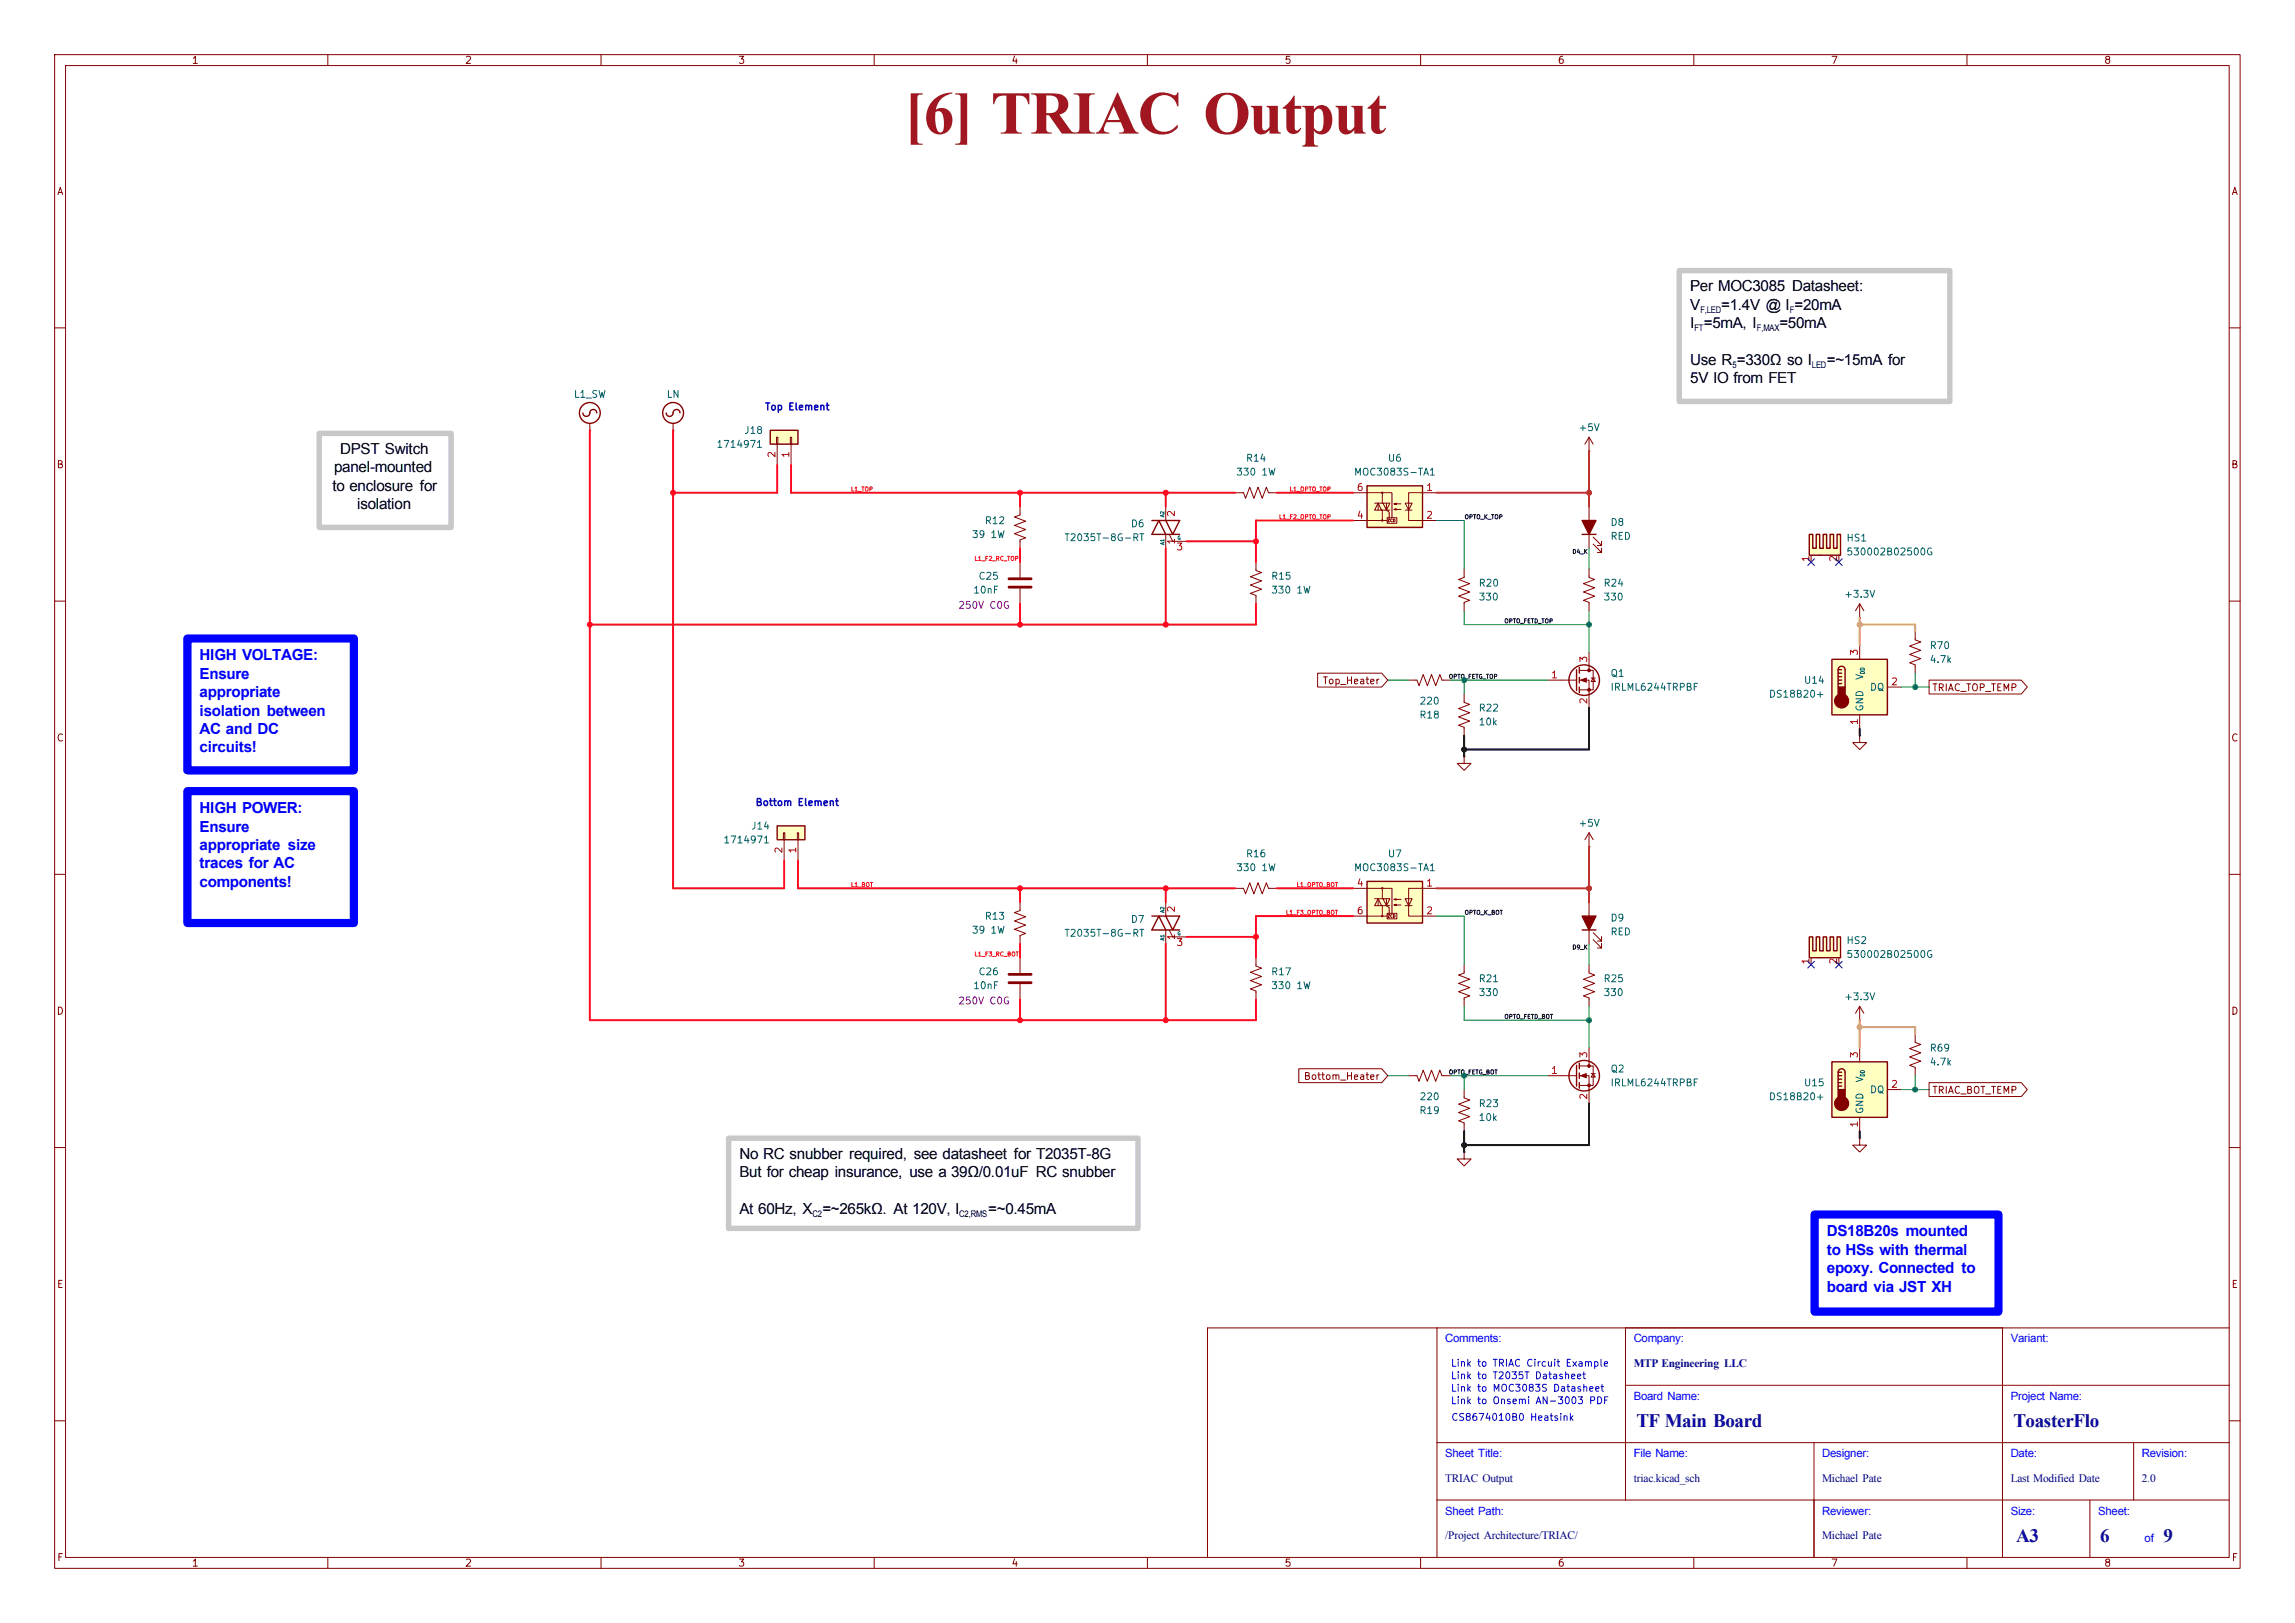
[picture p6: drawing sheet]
<svg xmlns="http://www.w3.org/2000/svg" width="297mm" height="210mm" viewBox="0 0 297 210" stroke-linecap="round" stroke-linejoin="round" font-family="sans-serif">
<defs><g id="words">
<text font-size="7.9" fill="#a21622" x="117" y="17.3">[6] TRIAC Output</text>
<g font-size="2.5" fill="#00007f">
<text x="211.8" y="184.6">TF Main Board</text>
<text x="260.6" y="184.6">ToasterFlo</text>
<text x="260.9" y="199.5">A3</text>
<text x="271.8" y="199.5">6</text>
<text x="280" y="199.5">9</text>
</g>
<g font-size="2">
<text x="218.7" y="37.7">Per MOC3085 Datasheet:</text>
<text x="218.7" y="40.1">V</text>
<text x="222.7" y="40.1">=1.4V @ I =20mA</text>
<text x="218.7" y="42.4">I =5mA, I</text>
<text x="218.7" y="47.2">Use R =330Ω so I</text>
<text x="230.3" y="42.4">=50mA</text>
<text x="236.4" y="47.2">=~15mA for</text>
<text x="218.7" y="49.6">5V IO from FET</text>
<text x="44" y="58.7">DPST Switch</text>
<text x="43" y="63.5">to enclosure for</text>
<text x="43.2" y="61.1">panel-mounted</text>
<text x="46.2" y="65.9">isolation</text>
<text x="95.7" y="149.9">No RC snubber required, see datasheet for T2035T-8G</text>
<text x="95.7" y="152.3">But for cheap insurance, use a 39Ω/0.01uF RC snubber</text>
<text x="95.7" y="157.1">At 60Hz, X =~265kΩ. At 120V, I</text>
<text x="127.9" y="157.1">=~0.45mA</text>
</g>
<g font-size="2" fill="#00f">
<text x="25.8" y="85.5">HIGH VOLTAGE:</text>
<text x="25.8" y="87.8">Ensure</text>
<text x="25.8" y="90.2">appropriate</text>
<text x="25.8" y="92.6">isolation between</text>
<text x="25.8" y="95">AC and DC</text>
<text x="25.8" y="97.3">circuits!</text>
<text x="25.8" y="105.2">HIGH POWER:</text>
<text x="25.8" y="107.6">Ensure</text>
<text x="25.8" y="110">appropriate size</text>
<text x="25.8" y="112.3">traces for AC</text>
<text x="25.8" y="114.7">components!</text>
<text x="236.4" y="160">DS18B20s mounted</text>
<text x="236.4" y="162.4">to HSs with thermal</text>
<text x="236.4" y="164.7">epoxy. Connected to</text>
<text x="236.4" y="167.1">board via JST XH</text>
</g>
<g font-size="1.5" fill="#00f">
<text x="187" y="173.7">Comments:</text>
<text x="211.4" y="173.7">Company:</text>
<text x="260.2" y="173.7">Variant:</text>
<text x="211.4" y="181.1">Board Name:</text>
<text x="260.2" y="181.1">Project Name:</text>
<text x="187" y="188.6">Sheet Title:</text>
<text x="211.4" y="188.6">File Name:</text>
<text x="235.8" y="188.6">Designer:</text>
<text x="260.2" y="188.6">Date:</text>
<text x="277.2" y="188.6">Revision:</text>
<text x="187" y="196">Sheet Path:</text>
<text x="235.8" y="196">Reviewer:</text>
<text x="260.2" y="196">Size:</text>
<text x="271.5" y="196">Sheet:</text>
<text x="277.5" y="199.5">of</text>
</g>
<g font-size="1.5" fill="#00007f">
<text x="211.4" y="176.9">MTP Engineering LLC</text>
<text x="187" y="191.7">TRIAC Output</text>
<text x="211.4" y="191.7">triac.kicad_sch</text>
<text x="235.8" y="191.7">Michael Pate</text>
<text x="260.2" y="191.7">Last Modified Date</text>
<text x="277.2" y="191.7">2.0</text>
<text x="187" y="199.2">/Project Architecture/TRIAC/</text>
<text x="235.8" y="199.2">Michael Pate</text>
</g>
<g font-size="1.2">
<text x="220.1" y="40.5">F,LED</text>
<text x="231.6" y="40.5">F</text>
<text x="219.3" y="42.8">FT</text>
<text x="224.2" y="47.6">5</text>
<text x="227.4" y="42.8">F,MAX</text>
<text x="234.5" y="47.6">LED</text>
<text x="105.2" y="157.5">C2</text>
<text x="124.1" y="157.5">C2,RMS</text>
</g>
<g font-size=".9" fill="#840000">
<text x="24.7" y="8.5">1</text>
<text x="60.1" y="8.5">2</text>
<text x="95.5" y="8.5">3</text>
<text x="130.8" y="8.5">4</text>
<text x="166.2" y="8.5">5</text>
<text x="201.5" y="8.5">6</text>
<text x="236.9" y="8.5">7</text>
<text x="272.2" y="8.5">8</text>
<text x="7.3" y="25.5">A</text>
<text x="288.7" y="25.5">A</text>
<text x="7.2" y="60.8">B</text>
<text x="288.7" y="60.8">B</text>
<text x="171.1" y="88.8">Top_Heater</text>
<text x="250" y="89.7">TRIAC_TOP_TEMP</text>
<text x="7.2" y="96.2">C</text>
<text x="288.7" y="96.2">C</text>
<text x="7.2" y="131.5">D</text>
<text x="288.7" y="131.5">D</text>
<text x="168.7" y="139.9">Bottom_Heater</text>
<text x="250" y="141.7">TRIAC_BOT_TEMP</text>
<text x="7.3" y="166.9">E</text>
<text x="288.7" y="166.9">E</text>
<text x="7.3" y="202.2">F</text>
<text x="24.7" y="202.9">1</text>
<text x="60.1" y="202.9">2</text>
<text x="95.5" y="202.9">3</text>
<text x="130.8" y="202.9">4</text>
<text x="166.2" y="202.9">5</text>
<text x="201.5" y="202.9">6</text>
<text x="236.9" y="202.9">7</text>
<text x="272.2" y="202.9">8</text>
<text x="288.7" y="202.2">F</text>
</g>
<g font-size=".9" fill="#006464">
<text x="74.2" y="51.7">L1_SW</text>
<text x="86.2" y="51.7">LN</text>
<text x="92.6" y="58.2">1714971</text>
<text x="96.2" y="56.4">J18</text>
<text x="161.2" y="60">R14</text>
<text x="179.5" y="60">U6</text>
<text x="204.2" y="56">+5V</text>
<text x="159.9" y="61.8">330 1W</text>
<text x="175.1" y="61.8">MOC3083S-TA1</text>
<text x="125.7" y="69.8">39 1W</text>
<text x="127.4" y="68">R12</text>
<text x="137.7" y="70.2">T2035T-8G-RT</text>
<text x="146.3" y="68.4">D6</text>
<text x="208.3" y="68.3">D8</text>
<text x="208.3" y="70.1">RED</text>
<text x="238.9" y="70.3">HS1</text>
<text x="125.9" y="77">10nF</text>
<text x="126.6" y="75.2">C25</text>
<text x="164.4" y="75.2">R15</text>
<text x="164.4" y="77">330 1W</text>
<text x="191.3" y="77.9">330</text>
<text x="191.3" y="76.1">R20</text>
<text x="207.4" y="77.9">330</text>
<text x="207.4" y="76.1">R24</text>
<text x="238.6" y="77.6">+3.3V</text>
<text x="238.9" y="72.1">530002B02500G</text>
<text x="208.3" y="87.8">Q1</text>
<text x="208.3" y="89.6">IRLML6244TRPBF</text>
<text x="233.4" y="88.7">U14</text>
<text x="241.4" y="88.1" transform="rotate(-90 241.4 88.1)">V</text>
<text x="241.9" y="89.6">DQ</text>
<text x="249.7" y="86">4.7k</text>
<text x="249.7" y="84.2">R70</text>
<text x="183.6" y="93.2">R18</text>
<text x="183.6" y="91.4">220</text>
<text x="191.3" y="94.1">10k</text>
<text x="191.3" y="92.3">R22</text>
<text x="228.8" y="90.5">DS18B20+</text>
<text x="241.4" y="92.1" transform="rotate(-90 241.4 92.1)">GND</text>
<text x="97.1" y="107.5">J14</text>
<text x="204.2" y="107.2">+5V</text>
<text x="93.5" y="109.3">1714971</text>
<text x="159.9" y="112.9">330 1W</text>
<text x="161.2" y="111.1">R16</text>
<text x="175.1" y="112.9">MOC3083S-TA1</text>
<text x="179.5" y="111.1">U7</text>
<text x="127.4" y="119.2">R13</text>
<text x="146.3" y="119.6">D7</text>
<text x="208.3" y="119.4">D9</text>
<text x="125.7" y="121">39 1W</text>
<text x="137.7" y="121.4">T2035T-8G-RT</text>
<text x="208.3" y="121.2">RED</text>
<text x="238.9" y="122.4">HS2</text>
<text x="238.9" y="124.2">530002B02500G</text>
<text x="125.9" y="128.2">10nF</text>
<text x="126.6" y="126.4">C26</text>
<text x="164.4" y="126.4">R17</text>
<text x="164.4" y="128.2">330 1W</text>
<text x="191.3" y="129.1">330</text>
<text x="191.3" y="127.3">R21</text>
<text x="207.4" y="129.1">330</text>
<text x="207.4" y="127.3">R25</text>
<text x="238.6" y="129.6">+3.3V</text>
<text x="249.7" y="136.3">R69</text>
<text x="183.6" y="142.6">220</text>
<text x="191.3" y="143.5">R23</text>
<text x="208.3" y="139">Q2</text>
<text x="208.3" y="140.8">IRLML6244TRPBF</text>
<text x="228.8" y="142.6">DS18B20+</text>
<text x="233.4" y="140.8">U15</text>
<text x="241.4" y="140.1" transform="rotate(-90 241.4 140.1)">V</text>
<text x="241.9" y="141.7">DQ</text>
<text x="249.7" y="138.1">4.7k</text>
<text x="183.6" y="144.4">R19</text>
<text x="191.3" y="145.3">10k</text>
<text x="241.4" y="144.2" transform="rotate(-90 241.4 144.2)">GND</text>
</g>
<g font-size=".9" fill="#0000c2">
<text x="98.9" y="53.3">Top Element</text>
<text x="97.7" y="104.5">Bottom Element</text>
<text x="187.7" y="178.7">Link to T2035T Datasheet</text>
<text x="187.7" y="177.1">Link to TRIAC Circuit Example</text>
<text x="187.7" y="180.3">Link to MOC3083S Datasheet</text>
<text x="187.7" y="181.9">Link to Onsemi AN-3003 PDF</text>
<text x="187.7" y="184.1">CS8674010B0 Heatsink</text>
</g>
<g font-size=".9" fill="#a90000">
<text x="100.6" y="59.3" transform="rotate(-90 100.6 59.3)">2</text>
<text x="102.4" y="59.3" transform="rotate(-90 102.4 59.3)">1</text>
<text x="175.5" y="63.7">6</text>
<text x="184.5" y="63.7">1</text>
<text x="152.2" y="71.4">3</text>
<text x="152.3" y="70.5" transform="rotate(-90 152.3 70.5)">1</text>
<text x="152.3" y="67" transform="rotate(-90 152.3 67)">2</text>
<text x="175.5" y="67.3">4</text>
<text x="184.5" y="67.3">2</text>
<text x="234.4" y="72.8" transform="rotate(-90 234.4 72.8)">1</text>
<text x="238" y="72.8" transform="rotate(-90 238 72.8)">2</text>
<text x="200.7" y="88">1</text>
<text x="205.6" y="85.8" transform="rotate(-90 205.6 85.8)">3</text>
<text x="240.6" y="84.9" transform="rotate(-90 240.6 84.9)">3</text>
<text x="244.7" y="88.9">2</text>
<text x="205.6" y="91.2" transform="rotate(-90 205.6 91.2)">2</text>
<text x="240.6" y="93.9" transform="rotate(-90 240.6 93.9)">1</text>
<text x="101.5" y="110.5" transform="rotate(-90 101.5 110.5)">2</text>
<text x="103.3" y="110.5" transform="rotate(-90 103.3 110.5)">1</text>
<text x="152.3" y="118.1" transform="rotate(-90 152.3 118.1)">2</text>
<text x="175.5" y="114.9">4</text>
<text x="175.5" y="118.5">6</text>
<text x="184.5" y="114.9">1</text>
<text x="184.5" y="118.5">2</text>
<text x="152.2" y="122.6">3</text>
<text x="152.3" y="121.7" transform="rotate(-90 152.3 121.7)">1</text>
<text x="234.4" y="124.9" transform="rotate(-90 234.4 124.9)">1</text>
<text x="238" y="124.9" transform="rotate(-90 238 124.9)">2</text>
<text x="205.6" y="137" transform="rotate(-90 205.6 137)">3</text>
<text x="240.6" y="137" transform="rotate(-90 240.6 137)">3</text>
<text x="200.7" y="139.2">1</text>
<text x="205.6" y="142.4" transform="rotate(-90 205.6 142.4)">2</text>
<text x="244.7" y="141">2</text>
<text x="240.6" y="146" transform="rotate(-90 240.6 146)">1</text>
</g>
<g font-size=".9" fill="#840084">
<text x="123.9" y="79">250V C0G</text>
<text x="123.9" y="130.2">250V C0G</text>
</g>
<g font-size=".5" fill="#ff0920">
<text x="110.1" y="63.7">L1_TOP</text>
<text x="166.8" y="63.7">L1_OPTO_TOP</text>
<text x="165.5" y="67.3">L1_F2_OPTO_TOP</text>
<text x="126" y="72.7">L1_F2_RC_TOP</text>
<text x="110.1" y="114.9">L1_BOT</text>
<text x="166.4" y="118.5">L1_F3_OPTO_BOT</text>
<text x="167.7" y="114.9">L1_OPTO_BOT</text>
<text x="126" y="123.9">L1_F3_RC_BOT</text>
</g>
<g font-size=".5" fill="#0f0f0f">
<text x="189.5" y="67.3">OPTO_K_TOP</text>
<text x="203.4" y="71.8">D4_K</text>
<text x="194.6" y="80.8">OPTO_FETD_TOP</text>
<text x="187.4" y="88">OPTO_FETG_TOP</text>
<text x="189.5" y="118.5">OPTO_K_BOT</text>
<text x="203.4" y="123">D9_K</text>
<text x="194.6" y="132">OPTO_FETD_BOT</text>
<text x="187.4" y="139.1">OPTO_FETG_BOT</text>
</g>
<g font-size=".5" fill="#006464">
<text x="241.4" y="87.3" transform="rotate(-90 241.4 87.3)">DD</text>
<text x="241.4" y="139.4" transform="rotate(-90 241.4 139.4)">DD</text>
</g>
<g font-size=".4" fill="#006464">
<text x="150.8" y="70.6" transform="rotate(-90 150.8 70.6)">A1</text>
<text x="150.8" y="67" transform="rotate(-90 150.8 67)">A2</text>
<text x="152.3" y="69.9">G</text>
<text x="150.8" y="118.2" transform="rotate(-90 150.8 118.2)">A2</text>
<text x="150.8" y="121.8" transform="rotate(-90 150.8 121.8)">A1</text>
<text x="152.3" y="121.1">G</text>
</g>
<g font-size=".4" fill="#840000">
<text x="179.5" y="67.6">ZCD</text>
<text x="179.5" y="118.8">ZCD</text>
</g>
</g></defs>
<g fill="none" stroke="#840000" stroke-width=".13">
<path d="M7.1 7.1h282.8v195.8h-282.8zM8.5 8.5h280v193h-280zM42.4 7.1v1.4M77.8 7.1v1.4M113.1 7.1v1.4M148.5 7.1v1.4M183.8 7.1v1.4M219.2 7.1v1.4M254.6 7.1v1.4M7.1 42.4h1.4M288.5 42.4h1.4M7.1 77.8h1.4"/>
<path d="M288.5 77.8h1.4M7.1 113.1h1.4M288.5 113.1h1.4M7.1 148.5h1.4M288.5 148.5h1.4M186 171.8v29.7M210.4 179.2h78.1M210.4 171.8v22.3M259.1 171.8v29.7M288.5 171.8h-132.2v29.7M7.1 183.8h1.4M186 194.1h102.5"/>
<path d="M186 186.7h102.5M234.8 186.7v14.8M270.5 194.1v7.4M276.1 186.7v7.4M288.5 183.8h1.4M42.4 201.5v1.4M77.8 201.5v1.4M113.1 201.5v1.4M148.5 201.5v1.4M183.8 201.5v1.4M219.2 201.5v1.4M254.6 201.5v1.4"/>
</g>
<path d="M237.1 137.4h7.2v7.2h-7.2z" fill="#ffffc2"/>
<path d="M237.1 137.4h7.2v7.2h-7.2zM237.9 138.7a.45 .45 0 0 1 .4-.4 .45 .45 0 0 1 .5 .4v2.3M237.9 138.7v2.3M237.9 138.7h.4M237.9 139.2h.4M237.9 139.6h.4M237.9 140.1h.4M237.9 140.5h.4" fill="none" stroke="#840000" stroke-width=".18"/>
<g fill="#840000" stroke="#840000" stroke-width=".18">
<path d="M237.9 141h.9v1.3h-.9z"/>
<circle cx="238.3" cy="142.8" r=".9"/>
</g>
<path d="M132 65.6v1l-.7 .3 1.4 .5-1.4 .6 1.4 .5-1.4 .6 1.4 .5-.7 .3v1M132 72.7v2M132 76.2v1.9M189.5 73.6v1.1l-.7 .3 1.4 .5-1.4 .6 1.4 .5-1.4 .5 1.4 .6-.7 .2v1.1M240.7 135.6v1.8M240.7 144.6v1.8M244.3 141h1.8" fill="none" stroke="#840000" stroke-width=".13"/>
<path d="M130.6 74.9h2.8M130.6 76h2.8" fill="none" stroke="#840000" stroke-width=".36"/>
<path d="M100.6 106.9h3.6v1.8h-3.6z" fill="#ffffc2"/>
<path d="M100.6 106.9h3.6v1.8h-3.6z" fill="none" stroke="#840000" stroke-width=".18"/>
<path d="M182.3 88h1.1l.2 .7 .6-1.4 .5 1.4 .6-1.4 .5 1.4 .5-1.4 .3 .7h1.1M101.4 107.8h.2v.9h-.2zM101.5 108.7v2.7M103.2 107.8h.2v.9h-.2zM103.3 108.7v2.7M132 116.7v1.1l-.7 .3 1.4 .5-1.4 .6 1.4 .5-1.4 .5 1.4 .6-.7 .3v1M132 123.9v2M132 127.3v2" fill="none" stroke="#840000" stroke-width=".13"/>
<path d="M130.6 126.1h2.8M130.6 127.2h2.8" fill="none" stroke="#840000" stroke-width=".36"/>
<path d="M237.1 85.3h7.2v7.2h-7.2z" fill="#ffffc2"/>
<g fill="none" stroke="#840000" stroke-width=".18">
<path d="M204.7 69.1h1.8M204 86.7v2.7M204.4 86.4v.7M204.4 87.6v.8M204.4 88.9v.7M237.1 85.3h7.2v7.2h-7.2zM237.9 86.7a.45 .45 0 0 1 .4-.5 .45 .45 0 0 1 .5 .5v2.2M237.9 86.7v2.2M237.9 86.7h.4M237.9 87.1h.4M237.9 87.6h.4M237.9 88h.4"/>
<path d="M237.9 88.5h.4M204 137.8v2.7M204.4 137.6v.7M204.4 138.8v.7M204.4 140.1v.7"/>
<circle cx="205" cy="88" r="1.98"/>
<circle cx="205" cy="139.2" r="1.98"/>
</g>
<g fill="#840000" stroke="#840000" stroke-width=".18">
<path d="M237.9 88.9h.9v1.3h-.9z"/>
<path d="M204.7 67.4h1.8l-.9 1.7z"/>
<circle cx="238.3" cy="90.7" r=".9"/>
</g>
<g fill="none" stroke="#840000" stroke-width=".13">
<path d="M205.6 73.6v1.1l.8 .3-1.5 .5 1.5 .6-1.5 .5 1.5 .5-1.5 .6 .7 .2v1.1M205.6 65.6v5.3M206.2 70.4l1.1 1.1v-.6v.6h-.6M206.2 69.5l1.1 1.1v-.6v.6h-.6M189.5 89.8v1.1l.7 .2-1.4 .6 1.4 .5-1.4 .6 1.4 .5-1.4 .5 .7 .3v1.1M200.3 88h3.7M204.4 86.7h1.8v2.6h-1.8M204.4 88h1.2v3.6M205.6 84.4v2.3M205.9 87.7h.6M206.2 87.7l.3 .5h-.6zM240.7 95.2v.9h.9l-.9 .9-.9-.9h.9"/>
<path d="M240.7 95.2h.1M240.7 83.5v1.8M240.7 92.5v1.8M244.3 88.9h1.8M247.8 81.7v1.1l.8 .3-1.5 .5 1.5 .5-1.5 .6 1.5 .5-1.5 .6 .7 .2v1.1M182.3 139.2h1.1l.2 .7 .6-1.4 .5 1.4 .6-1.4 .5 1.4 .5-1.4 .3 .7h1.1M200.3 139.2h3.7M204.4 137.9h1.8v2.5h-1.8M204.4 139.2h1.2v3.6M205.6 135.6v2.3M205.9 138.9h.6M206.2 138.9l.3 .5h-.6z"/>
<path d="M189.5 141v1.1l.7 .2-1.4 .6 1.4 .5-1.4 .6 1.4 .5-1.4 .5 .7 .3v1.1M189.5 149.1v.9h.9l-.9 .9-.9-.9h.9M189.5 149.1h.1M240.7 147.3v.9h.9l-.9 .9-.9-.9h.9M240.7 147.3h.1"/>
</g>
<g fill="#840000" stroke="#840000" stroke-width=".13">
<path d="M204.6 139.2l.7-.3v.6z"/>
<path d="M204.6 88l.7-.3v.6z"/>
<circle cx="205.6" cy="137.9" r=".18"/>
<circle cx="205.6" cy="140.4" r=".18"/>
<circle cx="205.6" cy="86.7" r=".18"/>
<circle cx="205.6" cy="89.3" r=".18"/>
</g>
<path d="M176.9 62.9h7.2v5.3h-7.2z" fill="#ffffc2"/>
<g fill="none" stroke="#840000" stroke-width=".13">
<path d="M159.8 63.8h1.1l.3 .7 .5-1.5 .6 1.5 .5-1.5 .5 1.5 .6-1.5 .3 .8h1M175.1 63.8h3.8v1.3M177.9 65.1h2l-.5 .9-.4-.9M178.3 65.1v.9M178.8 66l-.5-.9-.4 .9h2M178.9 63.8h1.2v3.2M178.9 66v1.4h-3.8M178.9 67.4h.6M179.4 65.1v.9l.4 .3v.7M179.5 67h1.3v.7h-1.3zM180.4 65.2l.3-.1v.2l-.3-.1h.9M180.4 65.9l.3-.1v.2l-.3-.1h.9"/>
<path d="M181.8 65.1h.9l-.4 .9zM181.8 66h.9M185.9 63.8h-3.6v3.6h3.6"/>
<circle cx="178.9" cy="67.4" r=".09"/>
<circle cx="178.9" cy="63.8" r=".09"/>
</g>
<path d="M176.9 62.9h7.2v5.3h-7.2z" fill="none" stroke="#840000" stroke-width=".18"/>
<path d="M176.9 114h7.2v5.4h-7.2z" fill="#ffffc2"/>
<g fill="none" stroke="#840000" stroke-width=".13">
<path d="M87.1 55.7h.1M87.1 54.8v.9M205.6 58.4h.1M205.6 56.6l.6 .9M205.6 56.6l-.5 .9M205.6 56.6v1.8M175.1 114.9h3.8v1.4M177.9 116.3h2l-.5 .9-.4-.9M178.3 116.3v.9M178.8 117.2l-.5-.9-.4 .9h2M178.9 114.9h1.2v3.3M178.9 117.2v1.3h-3.8"/>
<path d="M178.9 118.5h.6M179.4 116.3v.9l.4 .3v.7M179.5 118.2h1.3v.7h-1.3zM180.4 116.4l.3-.1v.2l-.3-.1h.9M180.4 117.1l.3-.1v.2l-.3-.1h.9M181.8 116.3h.9l-.4 .9zM181.8 117.2h.9M185.9 114.9h-3.6v3.6h3.6"/>
<circle cx="178.9" cy="118.5" r=".09"/>
<circle cx="178.9" cy="114.9" r=".09"/>
</g>
<g fill="none" stroke="#840000" stroke-width=".18">
<path d="M86.2 53.4a.48 .48 0 0 0 .6 .5 .48 .48 0 0 0 .3-.7 .45 .45 0 0 1 .6-.2 .45 .45 0 0 1 .3 .4M176.9 114h7.2v5.4h-7.2z"/>
<circle cx="87.1" cy="53.4" r="1.35"/>
</g>
<path d="M99.7 55.7h3.6v1.8h-3.6z" fill="#ffffc2"/>
<g fill="none" stroke="#840000" stroke-width=".18">
<path d="M75.4 53.4a.48 .48 0 0 0 .6 .5 .48 .48 0 0 0 .4-.7 .45 .45 0 0 1 .5-.2 .45 .45 0 0 1 .3 .4M99.7 55.7h3.6v1.8h-3.6z"/>
<circle cx="76.3" cy="53.4" r="1.35"/>
</g>
<path d="M76.3 55.7h.1M76.3 54.8v.9M100.5 56.6h.2v.9h-.2zM100.6 57.5v2.7M102.3 56.6h.2v.9h-.2zM102.4 57.5v2.7M247.8 133.8v1.1l.8 .2-1.5 .6 1.5 .5-1.5 .6 1.5 .5-1.5 .5 .7 .3v1.1" fill="none" stroke="#840000" stroke-width=".13"/>
<g fill="#ffffc2">
<path d="M234.1 69.1h.5v1.8h.4v-1.8h.5v1.8h.4l-.4 .9h-1.4z"/>
<path d="M235.9 69.1h.5v1.8h.4v-1.8h.5v1.8h.4v-1.8h.5v2.7h-2.7l.4-.9z"/>
</g>
<path d="M149.1 67.4h3.6l-.9 1.7-.9-1.7M150.9 69.1l-.9-1.7-.9 1.7h3.6M234.1 69.1h.5v1.8h.4v-1.8h.5v1.8h.4v-1.8h.5v1.8h.4v-1.8h.5v1.8h.4v-1.8h.5v2.7h-4.1zM149.1 118.5h3.6l-.9 1.8-.9-1.8M150.9 120.3l-.9-1.8-.9 1.8h3.6M204.7 120.3h1.8" fill="none" stroke="#840000" stroke-width=".18"/>
<g fill="none" stroke="#840000" stroke-width=".13">
<path d="M150.9 65.6v1.8M150.9 69.1v1.8M151.3 69.1l.5 .9h1.8M162.5 72.7v1.1l.8 .3-1.5 .5 1.5 .6-1.5 .5 1.5 .5-1.5 .6 .7 .2v1.1M234.4 71.8v.9M238 71.8v.9M240.7 79.9h.1M240.7 78.1v1.8M240.7 78.1l-.6 .9M240.7 78.1l.5 .9M189.5 97.9v.9h.9l-.9 .9-.9-.9h.9M189.5 97.9h.1"/>
<path d="M150.9 116.7v1.8M159.8 114.9h1.1l.3 .8 .5-1.5 .6 1.5 .5-1.5 .5 1.5 .6-1.5 .3 .7h1M205.6 109.6h.1M205.6 107.8l.6 .9M205.6 107.8l-.5 .9M205.6 107.8v1.8M205.6 116.7v5.4M150.9 120.3v1.8M151.3 120.3l.5 .9h1.8M162.5 123.9v1.1l.8 .3-1.5 .5 1.5 .5-1.5 .6 1.5 .5-1.5 .6 .7 .2v1.1M189.5 124.8v1.1l-.7 .3 1.4 .5-1.4 .5 1.4 .6-1.4 .5 1.4 .6-.7 .2v1.1M205.6 124.8v1.1l.8 .3-1.5 .5 1.5 .5-1.5 .6 1.5 .5-1.5 .6 .7 .2v1.1"/>
<path d="M206.2 121.6l1.1 1.1v-.6v.6h-.6M206.2 120.7l1.1 1.1v-.6v.6h-.6M240.7 132h.1M240.7 130.2l-.6 .9M240.7 130.2l.5 .9M240.7 130.2v1.8"/>
</g>
<path d="M204.7 118.5h1.8l-.9 1.8z" fill="#840000" stroke="#840000" stroke-width=".18"/>
<g fill="#ffffc2">
<path d="M234.1 121.2h.5v1.8h.4v-1.8h.5v1.8h.4l-.4 .9h-1.4z"/>
<path d="M235.9 121.2h.5v1.8h.4v-1.8h.5v1.8h.4v-1.8h.5v2.7h-2.7l.4-.9z"/>
</g>
<path d="M234.1 121.2h.5v1.8h.4v-1.8h.5v1.8h.4v-1.8h.5v1.8h.4v-1.8h.5v1.8h.4v-1.8h.5v2.7h-4.1z" fill="none" stroke="#840000" stroke-width=".18"/>
<path d="M170.5 87.1h8.3l.8 .9-.8 .9h-8.3zM249.6 88h12l.8 .9-.8 .9h-12zM168.1 138.3h10.7l.8 .9-.8 .9h-10.7zM234.4 123.9v.9M238 123.9v.9M249.6 140.1h12l.8 .9-.8 .9h-12z" fill="none" stroke="#840000" stroke-width=".13"/>
<g fill="none" stroke="#009600" stroke-width=".13">
<path d="M185.9 67.4h3.6v6.2M189.5 79v1.8h16.1M205.6 70.9v2.7M205.6 79v5.4M179.6 88h2.7M187.7 88h12.6M189.5 88v1.8M246.1 88.9h3.5M247.8 87.1v1.8M185.9 118.5h3.6v6.3M179.6 139.2h2.7M187.7 139.2h12.6"/>
<path d="M189.5 130.2v1.8h16.1M189.5 139.2v1.8M205.6 122.1v2.7M205.6 130.2v5.4M247.8 139.2v1.8M246.1 141h3.5"/>
</g>
<path d="M240.7 79.9v3.6M240.7 80.8h7.1v.9M240.7 132.9h7.1v.9M240.7 132v3.6" fill="none" stroke="#e8a33d" stroke-width=".25"/>
<path d="M189.5 95.2v2.7M205.6 91.6v5.4h-16.1M240.7 94.3v.9M189.5 146.4v2.7M205.6 142.8v5.4h-16.1M240.7 146.4v.9" fill="none" stroke="#000" stroke-width=".25"/>
<path d="M205.6 58.4v7.2M185.9 63.8h19.7M185.9 114.9h19.7M205.6 109.6v7.1" fill="none" stroke="#bb2e24" stroke-width=".25"/>
<g fill="none" stroke="#ff0920" stroke-width=".25">
<path d="M76.3 55.7v76.3h86.2v-2.7M87.1 55.7v59.2h14.4v-3.5M100.6 60.2v3.6h-13.5M102.4 60.2v3.6h57.4M132 63.8v1.8M132 70.9v1.8M132 78.1v2.7M150.9 63.8v1.8M150.9 70.9v9.9M153.6 70h8.9M162.5 78.1v2.7h-86.2M165.2 63.8h9.9"/>
<path d="M175.1 67.4h-12.6v5.3M103.3 111.4v3.5h56.5M132 114.9v1.8M150.9 114.9v1.8M165.2 114.9h9.9M175.1 118.5h-12.6v5.4M132 122.1v1.8M132 129.3v2.7M150.9 122.1v9.9M153.6 121.2h8.9"/>
</g>
<path d="M233.9 72.3l.9 .9M234.8 72.3l-.9 .9M237.5 72.3l.9 .9M238.4 72.3l-.9 .9M233.9 124.4l.9 .9M234.8 124.4l-.9 .9M237.5 124.4l.9 .9M238.4 124.4l-.9 .9" fill="none" stroke="#000084" stroke-width=".13"/>
<path d="M217.3 35h35v16.9h-35zM41.3 56.1h17.1v12.1h-17.1zM94.3 147.3h53v11.6h-53z" fill="none" stroke="#c8c8c8" stroke-width=".71"/>
<path d="M24.2 82.6h21.6v17.1h-21.6zM24.2 102.4h21.6v17h-21.6zM234.8 157.2h23.8v12.5h-23.8z" fill="none" stroke="#00f" stroke-width="1.1"/>
<g fill="#ff0920" stroke="#ff0920" stroke-width=".13">
<circle cx="150.9" cy="63.8" r=".32"/>
<circle cx="132" cy="63.8" r=".32"/>
<circle cx="162.5" cy="121.2" r=".32"/>
<circle cx="150.9" cy="80.8" r=".32"/>
<circle cx="162.5" cy="70" r=".32"/>
<circle cx="132" cy="132" r=".32"/>
<circle cx="132" cy="114.9" r=".32"/>
<circle cx="150.9" cy="114.9" r=".32"/>
<circle cx="150.9" cy="132" r=".32"/>
<circle cx="87.1" cy="63.8" r=".32"/>
<circle cx="132" cy="80.8" r=".32"/>
<circle cx="76.3" cy="80.8" r=".32"/>
</g>
<g fill="#009600" stroke="#009600" stroke-width=".13">
<circle cx="189.5" cy="139.2" r=".32"/>
<circle cx="205.6" cy="132" r=".32"/>
<circle cx="205.6" cy="80.8" r=".32"/>
<circle cx="189.5" cy="88" r=".32"/>
<circle cx="247.8" cy="141" r=".32"/>
<circle cx="247.8" cy="88.9" r=".32"/>
</g>
<g fill="#000" stroke="#000" stroke-width=".13">
<circle cx="189.5" cy="97" r=".32"/>
<circle cx="189.5" cy="148.2" r=".32"/>
</g>
<g fill="#bb2e24" stroke="#bb2e24" stroke-width=".13">
<circle cx="205.6" cy="114.9" r=".32"/>
<circle cx="205.6" cy="63.8" r=".32"/>
</g>
<g fill="#e8a33d" stroke="#e8a33d" stroke-width=".13">
<circle cx="240.7" cy="132.9" r=".32"/>
<circle cx="240.7" cy="80.8" r=".32"/>
</g>
<use href="#words"/>
</svg>
